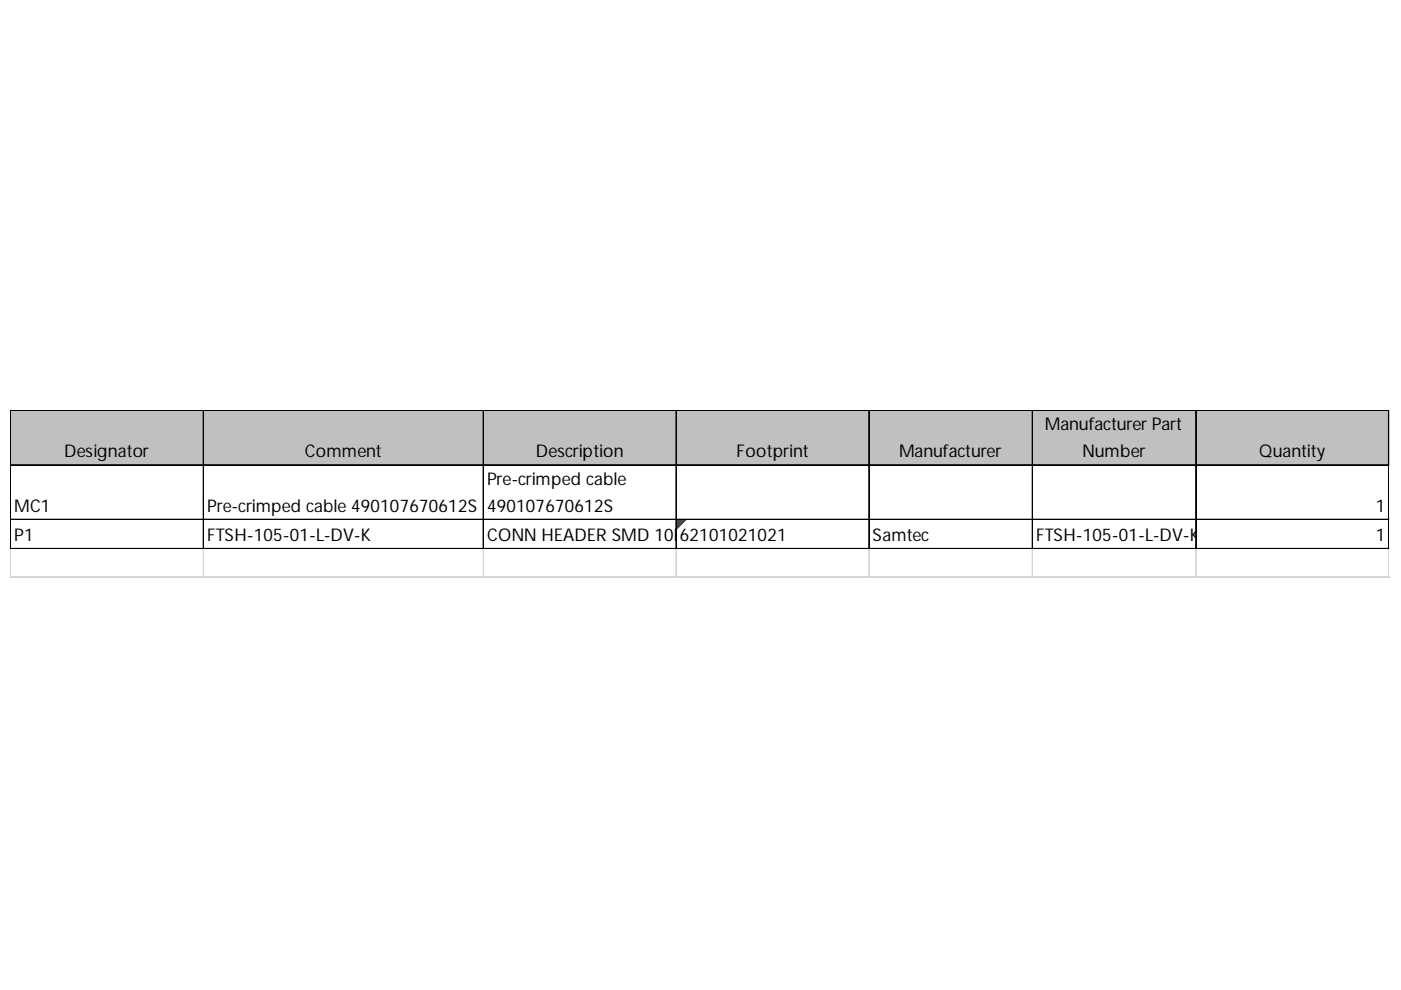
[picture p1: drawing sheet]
<svg xmlns="http://www.w3.org/2000/svg" width="297mm" height="210mm" viewBox="0 0 297 210" stroke-linecap="round" stroke-linejoin="round" font-family="sans-serif">
<defs><g id="words">
<g font-size="3.7">
<text x="221.5" y="91.2">Manufacturer Part</text>
<text x="13.6" y="97">Designator</text>
<text x="64.7" y="97">Comment</text>
<text x="113.6" y="97">Description</text>
<text x="156.2" y="97">Footprint</text>
<text x="190.6" y="97">Manufacturer</text>
<text x="229.4" y="97">Number</text>
<text x="267" y="97">Quantity</text>
<text x="103.3" y="102.7">Pre-crimped cable</text>
<text x="3" y="108.5">MC1</text>
<text x="43.9" y="108.5">Pre-crimped cable 490107670612S</text>
<text x="103.3" y="108.5">490107670612S</text>
<text x="291.7" y="108.5">1</text>
<text x="3" y="114.7">P1</text>
<text x="43.9" y="114.7">FTSH-105-01-L-DV-K</text>
<text x="103.3" y="114.7">CONN HEADER SMD 10POS 1.27MM</text>
<text x="144.1" y="114.7">62101021021</text>
<text x="185" y="114.7">Samtec</text>
<text x="219.7" y="114.7">FTSH-105-01-L-DV-K</text>
<text x="291.7" y="114.7">1</text>
</g>
</g></defs>
<path d="M2.4 87.1h292.2v11.6h-292.2z" fill="#c0c0c0"/>
<path d="M143.5 110.3h1.9" fill="none" stroke="#008000" stroke-width=".21"/>
<path d="M143.5 110.3h1.9v.2h-1.9z" fill="#008000"/>
<path d="M143.5 110.5h1.7" fill="none" stroke="#008000" stroke-width=".21"/>
<path d="M143.5 110.5h1.7v.2h-1.7z" fill="#008000"/>
<path d="M143.5 110.7h1.5" fill="none" stroke="#008000" stroke-width=".21"/>
<path d="M143.5 110.7h1.5v.2h-1.5z" fill="#008000"/>
<path d="M143.5 110.9h1.3" fill="none" stroke="#008000" stroke-width=".21"/>
<path d="M143.5 110.9h1.3v.2h-1.3z" fill="#008000"/>
<path d="M143.5 111.1h1.1" fill="none" stroke="#008000" stroke-width=".21"/>
<path d="M143.5 111.1h1.1v.2h-1.1z" fill="#008000"/>
<path d="M143.5 111.3h.8" fill="none" stroke="#008000" stroke-width=".21"/>
<path d="M143.5 111.3h.8v.2h-.8z" fill="#008000"/>
<path d="M143.5 111.5h.6" fill="none" stroke="#008000" stroke-width=".21"/>
<path d="M143.5 111.5h.6v.2h-.6z" fill="#008000"/>
<path d="M143.5 111.7h.4" fill="none" stroke="#008000" stroke-width=".21"/>
<path d="M143.5 111.7h.4v.2h-.4z" fill="#008000"/>
<path d="M143.5 111.9h.2" fill="none" stroke="#008000" stroke-width=".21"/>
<path d="M143.5 111.9h.2v.2h-.2z" fill="#008000"/>
<g fill="none" stroke="#000" stroke-width=".21">
<path d="M2.2 87v29.5M2.3 87v29.5M2.4 87h292.2M2.4 87.1h292.2M2.4 98.5h292.2M2.4 98.6h292.2M43.1 87.2v29.3M43.2 87.2v29.3M102.4 87.2v29.3M102.5 87.2v29.3M143.3 87.2v29.3M143.4 87.2v29.3"/>
<path d="M184.2 87.2v29.3M184.3 87.2v29.3M218.8 87.2v29.3M219 87.2v29.3M253.5 87.2v29.3M253.6 87.2v29.3M294.4 87.2v29.3M294.5 87.2v29.3M2.4 110.1h292.2M2.4 110.2h292.2M2.4 116.3h292.2M2.4 116.4h292.2"/>
</g>
<g fill="none" stroke="#d4d4d4" stroke-width=".21">
<path d="M294.6 87h.1M2.2 116.5v6M2.3 116.5v6M43.1 116.5v6M43.2 116.5v6M102.4 116.5v6M102.5 116.5v6M143.3 116.5v6M143.4 116.5v6M184.2 116.5v6M184.3 116.5v6M218.8 116.5v6"/>
<path d="M219 116.5v6M253.5 116.5v6M253.6 116.5v6M294.4 116.5v6M294.5 116.5v6"/>
</g>
<path d="M294.6 87v.2z" fill="#d4d4d4"/>
<path d="M294.6 98.5h.1" fill="none" stroke="#d4d4d4" stroke-width=".21"/>
<path d="M294.6 98.5v.2z" fill="#d4d4d4"/>
<path d="M294.6 110.1h.1" fill="none" stroke="#d4d4d4" stroke-width=".21"/>
<path d="M294.6 110.1v.2z" fill="#d4d4d4"/>
<path d="M294.6 116.3h.1" fill="none" stroke="#d4d4d4" stroke-width=".21"/>
<path d="M294.6 116.3v.2z" fill="#d4d4d4"/>
<path d="M2.2 122.3h292.4M2.2 122.4h292.4" fill="none" stroke="#d4d4d4" stroke-width=".21"/>
<use href="#words"/>
</svg>
